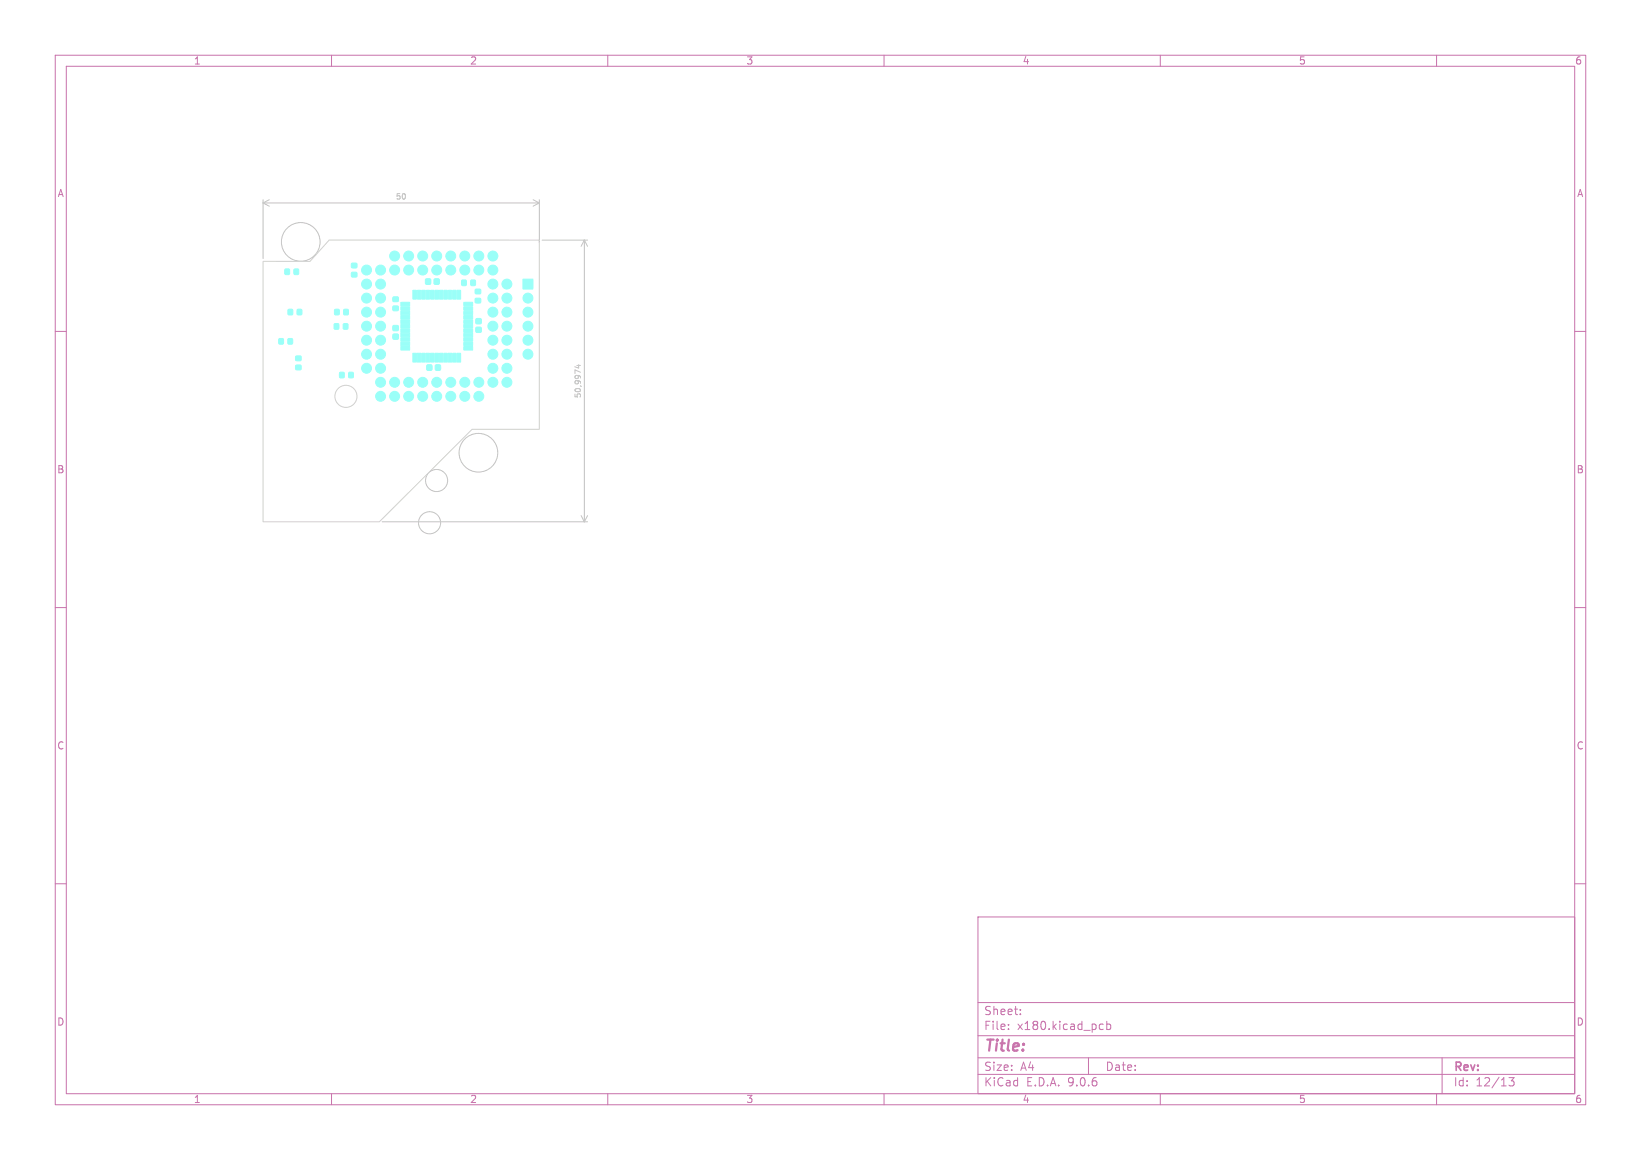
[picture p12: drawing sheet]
<svg xmlns="http://www.w3.org/2000/svg" width="297mm" height="210mm" viewBox="0 0 297 210" stroke-linecap="round" stroke-linejoin="round" font-family="sans-serif">
<defs><g id="words">
<text font-size="2.8" fill="#c872ab" x="178" y="190.9">Title:</text>
<g font-size="2.1" fill="#c872ab">
<text x="178" y="184">Sheet:</text>
<text x="178" y="186.7">File:</text>
<text x="184.1" y="186.7">x180.kicad_pcb</text>
<text x="178" y="196.9">KiCad</text>
<text x="178" y="194.1">Size:</text>
<text x="184.7" y="194.1">A4</text>
<text x="185.7" y="196.9">E.D.A.</text>
<text x="193.3" y="196.9">9.0.6</text>
<text x="200" y="194.1">Date:</text>
<text x="263" y="194.3">Rev:</text>
<text x="263" y="196.9">Id:</text>
<text x="267.1" y="196.9">12/13</text>
</g>
<g font-size="1.8" fill="#c872ab">
<text x="35" y="11.9">1</text>
<text x="85" y="11.9">2</text>
<text x="135" y="11.9">3</text>
<text x="185" y="11.9">4</text>
<text x="235" y="11.9">5</text>
<text x="285" y="11.9">6</text>
<text x="10.3" y="35.9">A</text>
<text x="285.4" y="35.9">A</text>
<text x="10.3" y="85.9">B</text>
<text x="285.3" y="85.9">B</text>
<text x="10.3" y="135.9">C</text>
<text x="285.3" y="135.9">C</text>
<text x="10.3" y="185.9">D</text>
<text x="285.3" y="185.9">D</text>
<text x="35" y="199.9">1</text>
<text x="85" y="199.9">2</text>
<text x="135" y="199.9">3</text>
<text x="185" y="199.9">4</text>
<text x="235" y="199.9">5</text>
<text x="285" y="199.9">6</text>
</g>
<g font-size="1.4" fill="#c2c2c2">
<text x="71.5" y="36.3">50</text>
<text x="105.3" y="72.2" transform="rotate(-90 105.3 72.2)">50,9974</text>
</g>
</g></defs>
<g fill="none" stroke="#c872ab" stroke-width=".18">
<path d="M10 10h277v190h-277zM12 12h273v186h-273zM60 10v2M110 10v2M160 10v2M210 10v2M260 10v2M10 60h2M285 60h2M10 110h2M285 110h2M10 160h2"/>
<path d="M177 166h108v32h-108zM285 160h2M60 198v2M110 198v2M160 198v2M177 194.5h108M177 191.5h108M177 187.5h108M177 181.5h108M182.5 186.3v.1M182.5 185.5v.1M184.7 183.6v.1"/>
<path d="M184.7 182.8v.1M197 191.5v3M199.2 185.4l.5 .1M199.7 186.3l-.5 .1M200.3 185.5l.4-.1 .3 .3v.4l-.1 .2h-.6M200.3 184.9v1.5M210 198v2M260 198v2M261 191.5v6.5M273.1 195.1h.9l-.5 .6 .5 .1v.7l-.3 .1h-.4l-.2-.1"/>
</g>
<g fill="#9afff8" stroke="#9afff8" stroke-width=".18">
<path d="M94.7 50.5h1.7v1.8h-1.7z"/>
<path d="M52.2 56h.7v1h-.7z"/>
<path d="M53.8 56h.8v1h-.8z"/>
<path d="M78.6 50.5h.9v.9h-.9z"/>
<path d="M77.1 50.5h.8v.9h-.8z"/>
<path d="M63.6 47.7h1v.8h-1z"/>
<path d="M63.6 49.3h1v.8h-1z"/>
<path d="M71.1 53.8h1v.8h-1z"/>
<path d="M71.1 55.4h1v.8h-1z"/>
<path d="M60.5 58.6h.8v1h-.8z"/>
<path d="M62.2 58.6h.7v1h-.7z"/>
<path d="M50.5 61.3h.8v1h-.8z"/>
<path d="M52.1 61.3h.8v1h-.8z"/>
<path d="M77.3 66.1h.8v.9h-.8z"/>
<path d="M78.8 66.1h.9v.9h-.9z"/>
<path d="M53.5 66.1h1v.8h-1z"/>
<path d="M53.5 64.5h1v.8h-1z"/>
<path d="M86.2 59.3h.9v.8h-.9z"/>
<path d="M86.2 57.7h.9v.9h-.9z"/>
<path d="M83.6 50.7h.8v1h-.8z"/>
<path d="M85.2 50.7h.8v1h-.8z"/>
<path d="M82.7 64h.7l-.1 1.6-.6-.1z"/>
<path d="M81.9 64h.7l-.1 1.6-.6-.1z"/>
<path d="M81.1 64h.7l-.1 1.6-.6-.1z"/>
<path d="M80.3 64h.7l-.1 1.6-.6-.1z"/>
<path d="M79.5 64h.7l-.1 1.6-.6-.1z"/>
<path d="M78.7 64h.7l-.1 1.6-.6-.1z"/>
<path d="M77.9 64h.7l-.1 1.6-.6-.1z"/>
<path d="M77.1 64h.7l-.1 1.6-.6-.1z"/>
<path d="M76.3 64h.7l-.1 1.6-.6-.1z"/>
<path d="M75.5 64h.7l-.1 1.6-.6-.1z"/>
<path d="M74.7 64h.7l-.1 1.6-.6-.1z"/>
<path d="M72.6 62.7h1.5v.6l-1.5 .1z"/>
<path d="M72.6 61.9h1.5v.6l-1.5 .1z"/>
<path d="M72.6 61.1h1.5v.6l-1.5 .1z"/>
<path d="M72.6 60.3h1.5v.6l-1.5 .1z"/>
<path d="M72.6 59.5h1.5v.6l-1.5 .1z"/>
<path d="M72.6 58.7h1.5v.6l-1.5 .1z"/>
<path d="M72.6 57.9h1.5v.6l-1.5 .1z"/>
<path d="M72.6 57.1h1.5v.6l-1.5 .1z"/>
<path d="M72.6 56.3h1.5v.6l-1.5 .1z"/>
<path d="M72.6 55.5h1.5v.6l-1.5 .1z"/>
<path d="M72.6 54.7h1.5v.6l-1.5 .1z"/>
<path d="M74.7 52.6h.7l-.1 1.6-.6-.1z"/>
<path d="M75.5 52.6h.7l-.1 1.6-.6-.1z"/>
<path d="M76.3 52.6h.7l-.1 1.6-.6-.1z"/>
<path d="M77.1 52.6h.7l-.1 1.6-.6-.1z"/>
<path d="M77.9 52.6h.7l-.1 1.6-.6-.1z"/>
<path d="M78.7 52.6h.7l-.1 1.6-.6-.1z"/>
<path d="M79.5 52.6h.7l-.1 1.6-.6-.1z"/>
<path d="M80.3 52.6h.7l-.1 1.6-.6-.1z"/>
<path d="M81.1 52.6h.7l-.1 1.6-.6-.1z"/>
<path d="M81.9 52.6h.7l-.1 1.6-.6-.1z"/>
<path d="M82.7 52.6h.7l-.1 1.6-.6-.1z"/>
<path d="M84 54.7h1.5v.6l-1.5 .1z"/>
<path d="M84 55.5h1.5v.6l-1.5 .1z"/>
<path d="M84 56.3h1.5v.6l-1.5 .1z"/>
<path d="M84 57.1h1.5v.6l-1.5 .1z"/>
<path d="M84 57.9h1.5v.6l-1.5 .1z"/>
<path d="M84 58.7h1.5v.6l-1.5 .1z"/>
<path d="M84 59.5h1.5v.6l-1.5 .1z"/>
<path d="M84 60.3h1.5v.6l-1.5 .1z"/>
<path d="M84 61.1h1.5v.6l-1.5 .1z"/>
<path d="M84 61.9h1.5v.6l-1.5 .1z"/>
<path d="M84 62.7h1.5v.6l-1.5 .1z"/>
<path d="M51.6 48.7h.8v1h-.8z"/>
<path d="M53.2 48.7h.8v1h-.8z"/>
<path d="M71.2 59h.9v.8h-.9z"/>
<path d="M71.2 60.5h.9v.9h-.9z"/>
<path d="M61.5 67.4h.8v1h-.8z"/>
<path d="M63.1 67.4h.8v1h-.8z"/>
<path d="M86 52.4h1v.8h-1z"/>
<path d="M86 54h1v.8h-1z"/>
<path d="M60.6 56h.8v1h-.8z"/>
<path d="M62.2 56h.8v1h-.8z"/>
<circle cx="66.3" cy="66.7" r=".9"/>
<circle cx="68.9" cy="66.7" r=".9"/>
<circle cx="66.3" cy="64.1" r=".9"/>
<circle cx="68.9" cy="64.1" r=".9"/>
<circle cx="66.3" cy="61.6" r=".9"/>
<circle cx="68.9" cy="61.6" r=".9"/>
<circle cx="66.3" cy="59.1" r=".9"/>
<circle cx="68.9" cy="59.1" r=".9"/>
<circle cx="66.3" cy="56.5" r=".9"/>
<circle cx="68.9" cy="56.5" r=".9"/>
<circle cx="66.3" cy="54" r=".9"/>
<circle cx="68.9" cy="54" r=".9"/>
<circle cx="66.3" cy="51.4" r=".9"/>
<circle cx="68.9" cy="51.4" r=".9"/>
<circle cx="66.3" cy="48.9" r=".9"/>
<circle cx="68.9" cy="48.9" r=".9"/>
<circle cx="71.4" cy="46.4" r=".9"/>
<circle cx="71.4" cy="48.9" r=".9"/>
<circle cx="74" cy="46.4" r=".9"/>
<circle cx="74" cy="48.9" r=".9"/>
<circle cx="76.5" cy="46.4" r=".9"/>
<circle cx="76.5" cy="48.9" r=".9"/>
<circle cx="79" cy="46.4" r=".9"/>
<circle cx="79" cy="48.9" r=".9"/>
<circle cx="81.6" cy="46.4" r=".9"/>
<circle cx="81.6" cy="48.9" r=".9"/>
<circle cx="84.1" cy="46.4" r=".9"/>
<circle cx="84.1" cy="48.9" r=".9"/>
<circle cx="86.7" cy="46.4" r=".9"/>
<circle cx="86.7" cy="48.9" r=".9"/>
<circle cx="89.2" cy="46.4" r=".9"/>
<circle cx="89.2" cy="48.9" r=".9"/>
<circle cx="91.7" cy="51.4" r=".9"/>
<circle cx="89.2" cy="51.4" r=".9"/>
<circle cx="91.7" cy="54" r=".9"/>
<circle cx="89.2" cy="54" r=".9"/>
<circle cx="91.7" cy="56.5" r=".9"/>
<circle cx="89.2" cy="56.5" r=".9"/>
<circle cx="91.7" cy="59.1" r=".9"/>
<circle cx="89.2" cy="59.1" r=".9"/>
<circle cx="91.7" cy="61.6" r=".9"/>
<circle cx="89.2" cy="61.6" r=".9"/>
<circle cx="91.7" cy="64.1" r=".9"/>
<circle cx="89.2" cy="64.1" r=".9"/>
<circle cx="91.7" cy="66.7" r=".9"/>
<circle cx="89.2" cy="66.7" r=".9"/>
<circle cx="91.7" cy="69.2" r=".9"/>
<circle cx="89.2" cy="69.2" r=".9"/>
<circle cx="86.7" cy="71.8" r=".9"/>
<circle cx="86.7" cy="69.2" r=".9"/>
<circle cx="84.1" cy="71.8" r=".9"/>
<circle cx="84.1" cy="69.2" r=".9"/>
<circle cx="81.6" cy="71.8" r=".9"/>
<circle cx="81.6" cy="69.2" r=".9"/>
<circle cx="79" cy="71.8" r=".9"/>
<circle cx="79" cy="69.2" r=".9"/>
<circle cx="76.5" cy="71.8" r=".9"/>
<circle cx="76.5" cy="69.2" r=".9"/>
<circle cx="74" cy="71.8" r=".9"/>
<circle cx="74" cy="69.2" r=".9"/>
<circle cx="71.4" cy="71.8" r=".9"/>
<circle cx="71.4" cy="69.2" r=".9"/>
<circle cx="68.9" cy="71.8" r=".9"/>
<circle cx="68.9" cy="69.2" r=".9"/>
<circle cx="95.6" cy="54" r=".9"/>
<circle cx="95.6" cy="56.5" r=".9"/>
<circle cx="95.6" cy="59.1" r=".9"/>
<circle cx="95.6" cy="61.6" r=".9"/>
<circle cx="95.6" cy="64.1" r=".9"/>
</g>
<g fill="none" stroke="#c2c2c2" stroke-width=".18">
<path d="M47.6 36.2v10.6M47.6 36.7h50M47.6 36.7l1.1 .6M48.7 36.2l-1.1 .5M96.5 36.2l1.1 .5M97.6 36.2v7.8M97.6 36.7l-1.1 .6M98.1 43.5h8.2M105.8 43.5v51M105.8 43.5l.5 1.1M105.8 43.5l-.6 1.1M104.4 66.2h.7"/>
<path d="M104.7 66v.6l-.7-.2M69.2 94.5h37.1M105.2 93.3l.6 1.2M106.3 93.3l-.5 1.2"/>
<circle cx="54.4" cy="43.8" r="3.5"/>
<circle cx="77.7" cy="94.6" r="2"/>
<circle cx="79" cy="87" r="2"/>
<circle cx="86.6" cy="82" r="3.5"/>
</g>
<g fill="none" stroke="#d0d2cd" stroke-width=".18">
<path d="M47.6 47.3h8.5l3.5-3.8h38v34.2h-12.2l-16.7 16.8h-21.1z"/>
<circle cx="62.6" cy="71.8" r="2"/>
</g>
<use href="#words"/>
</svg>
